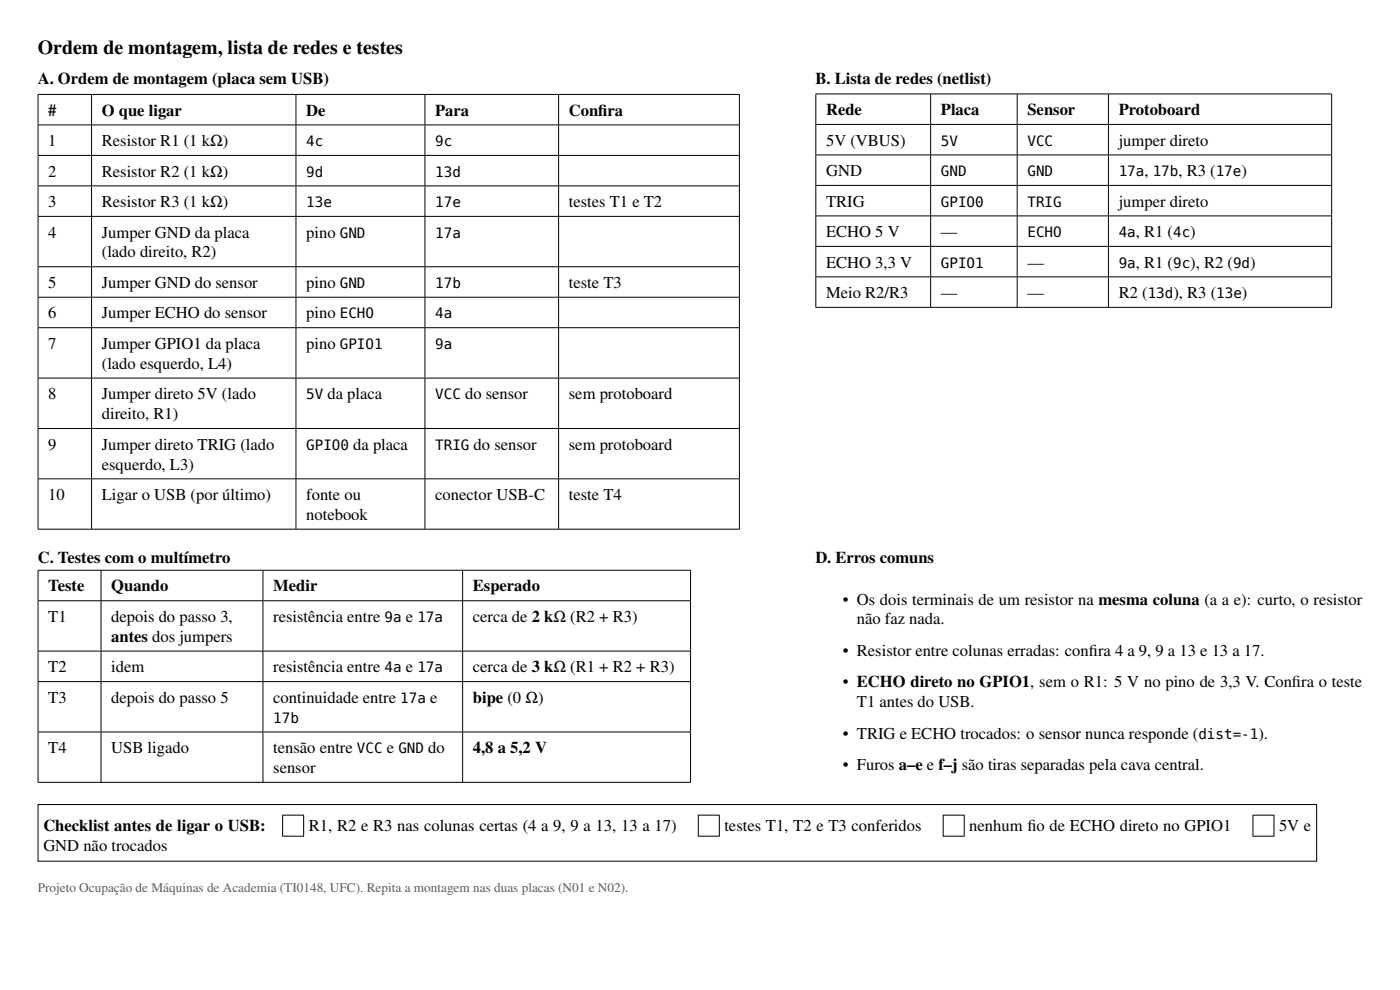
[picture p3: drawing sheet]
<svg xmlns="http://www.w3.org/2000/svg" width="297mm" height="210mm" viewBox="0 0 297 210" stroke-linecap="round" stroke-linejoin="round" font-family="sans-serif">
<defs><g id="words">
<text font-size="4.2" x="8" y="11.5">Ordem de montagem, lista de redes e testes</text>
<g font-size="3.5">
<text x="8" y="17.8">A. Ordem de montagem (placa sem USB)</text>
<text x="173" y="17.8">B. Lista de redes (netlist)</text>
<text x="10.2" y="24.5">#</text>
<text x="21.6" y="24.5">O que ligar</text>
<text x="65" y="24.5">De</text>
<text x="92.3" y="24.5">Para</text>
<text x="120.7" y="24.5">Conf</text>
<text x="126.9" y="24.5">ira</text>
<text x="175.2" y="24.4">Rede</text>
<text x="199.6" y="24.4">Placa</text>
<text x="218" y="24.4">Sensor</text>
<text x="237.3" y="24.4">Protoboard</text>
<text x="10.2" y="31">1</text>
<text x="21.6" y="31">Resistor R1 (1 kΩ)</text>
<text x="175.2" y="30.9">5V (VBUS)</text>
<text x="237.3" y="30.9">jumper direto</text>
<text x="10.2" y="37.5">2</text>
<text x="21.6" y="37.5">Resistor R2 (1 kΩ)</text>
<text x="175.2" y="37.4">GND</text>
<text x="242.8" y="37.4">,</text>
<text x="250" y="37.4">, R3 (</text>
<text x="263.4" y="37.4">)</text>
<text x="10.2" y="43.9">3</text>
<text x="21.6" y="43.9">Resistor R3 (1 kΩ)</text>
<text x="120.7" y="43.9">testes T1 e T2</text>
<text x="175.2" y="43.8">TRIG</text>
<text x="237.3" y="43.8">jumper direto</text>
<text x="10.2" y="50.4">4</text>
<text x="21.6" y="50.4">Jumper GND da placa</text>
<text x="65" y="50.4">pino</text>
<text x="175.2" y="50.3">ECHO 5 V</text>
<text x="199.6" y="50.3">—</text>
<text x="241" y="50.3">, R1 (</text>
<text x="252.5" y="50.3">)</text>
<text x="21.6" y="54.6">(lado direito, R2)</text>
<text x="175.2" y="56.8">ECHO 3,3 V</text>
<text x="218" y="56.8">—</text>
<text x="241" y="56.8">, R1 (</text>
<text x="252.5" y="56.8">), R2 (</text>
<text x="265.2" y="56.8">)</text>
<text x="10.2" y="61.1">5</text>
<text x="21.6" y="61.1">Jumper GND do sensor</text>
<text x="65" y="61.1">pino</text>
<text x="120.7" y="61.1">teste T3</text>
<text x="175.2" y="63.2">Meio R2/R3</text>
<text x="199.6" y="63.2">—</text>
<text x="218" y="63.2">—</text>
<text x="237.3" y="63.2">R2 (</text>
<text x="248.9" y="63.2">), R3 (</text>
<text x="263.5" y="63.2">)</text>
<text x="10.2" y="67.5">6</text>
<text x="21.6" y="67.5">Jumper ECHO do sensor</text>
<text x="65" y="67.5">pino</text>
<text x="10.2" y="74">7</text>
<text x="21.6" y="74">Jumper GPIO1 da placa</text>
<text x="65" y="74">pino</text>
<text x="21.6" y="78.2">(lado esquerdo, L4)</text>
<text x="10.2" y="84.7">8</text>
<text x="21.6" y="84.7">Jumper direto 5V (lado</text>
<text x="21.6" y="88.9">direito, R1)</text>
<text x="69.5" y="84.7">da placa</text>
<text x="98.7" y="84.7">do sensor</text>
<text x="120.7" y="84.7">sem protoboard</text>
<text x="10.2" y="95.4">9</text>
<text x="21.6" y="95.4">Jumper direto TRIG (lado</text>
<text x="74.9" y="95.4">da placa</text>
<text x="100.5" y="95.4">do sensor</text>
<text x="120.7" y="95.4">sem protoboard</text>
<text x="21.6" y="99.6">esquerdo, L3)</text>
<text x="10.2" y="106.1">10</text>
<text x="21.6" y="106.1">Ligar o USB (por último)</text>
<text x="65" y="106.1">fonte ou</text>
<text x="92.3" y="106.1">conector USB-C</text>
<text x="120.7" y="106.1">teste T4</text>
<text x="65" y="110.3">notebook</text>
<text x="8" y="119.4">C. Testes com o multímetro</text>
<text x="173" y="119.4">D. Erros comuns</text>
<text x="10.2" y="125.5">Teste</text>
<text x="23.6" y="125.5">Quando</text>
<text x="58" y="125.5">Medir</text>
<text x="100.3" y="125.5">Esperado</text>
<text x="10.2" y="131.9">T1</text>
<text x="23.6" y="131.9">depois do passo 3,</text>
<text x="58" y="131.9">resistência entre</text>
<text x="86.1" y="131.9">e</text>
<text x="100.3" y="131.9">cerca de 2 kΩ (R2 + R3)</text>
<text x="178.8" y="128.2">• Os dois terminais de um resistor na mesma coluna (a a e): curto, o resistor</text>
<text x="23.6" y="136.1">antes dos jumpers</text>
<text x="181.8" y="132.5">não faz nada.</text>
<text x="10.2" y="142.6">T2</text>
<text x="23.6" y="142.6">idem</text>
<text x="58" y="142.6">resistência entre</text>
<text x="86.1" y="142.6">e</text>
<text x="100.3" y="142.6">cerca de 3 kΩ (R1 + R2 + R3)</text>
<text x="178.8" y="139.1">• Resistor entre colunas erradas: conf</text>
<text x="231" y="139.1">ira 4 a 9, 9 a 13 e 13 a 17.</text>
<text x="10.2" y="149.1">T3</text>
<text x="23.6" y="149.1">depois do passo 5</text>
<text x="58" y="149.1">continuidade entre</text>
<text x="91.2" y="149.1">e</text>
<text x="100.3" y="149.1">bipe (0 Ω)</text>
<text x="178.8" y="145.8">• ECHO direto no GPIO1, sem o R1: 5 V no pino de 3,3 V. Conf</text>
<text x="274.1" y="145.8">ira o teste</text>
<text x="181.8" y="150">T1 antes do USB.</text>
<text x="10.2" y="159.8">T4</text>
<text x="23.6" y="159.8">USB ligado</text>
<text x="58" y="159.8">tensão entre</text>
<text x="82.1" y="159.8">e</text>
<text x="90.8" y="159.8">do</text>
<text x="100.3" y="159.8">4,8 a 5,2 V</text>
<text x="178.8" y="156.7">• TRIG e ECHO trocados: o sensor nunca responde (</text>
<text x="267" y="156.7">).</text>
<text x="58" y="164">sensor</text>
<text x="178.8" y="163.4">• Furos a–e e f–j são tiras separadas pela cava central.</text>
<text x="9.2" y="176.3">Checklist antes de ligar o USB:</text>
<text x="65.5" y="176.3">R1, R2 e R3 nas colunas certas (4 a 9, 9 a 13, 13 a 17)</text>
<text x="153.7" y="176.3">testes T1, T2 e T3 conferidos</text>
<text x="205.6" y="176.3">nenhum f</text>
<text x="217.9" y="176.3">io de ECHO direto no GPIO1</text>
<text x="271.3" y="176.3">5V e</text>
<text x="9.2" y="180.5">GND não trocados</text>
</g>
<g font-size="3">
<text x="65" y="31">4c</text>
<text x="92.3" y="31">9c</text>
<text x="199.6" y="30.9">5V</text>
<text x="218" y="30.9">VCC</text>
<text x="65" y="37.5">9d</text>
<text x="92.3" y="37.5">13d</text>
<text x="199.6" y="37.4">GND</text>
<text x="218" y="37.4">GND</text>
<text x="237.3" y="37.4">17a 17b</text>
<text x="257.9" y="37.4">17e</text>
<text x="65" y="43.9">13e</text>
<text x="92.3" y="43.9">17e</text>
<text x="199.6" y="43.8">GPIO0</text>
<text x="218" y="43.8">TRIG</text>
<text x="72.1" y="50.4">GND</text>
<text x="92.3" y="50.4">17a</text>
<text x="218" y="50.3">ECHO</text>
<text x="237.3" y="50.3">4a</text>
<text x="248.9" y="50.3">4c</text>
<text x="199.6" y="56.8">GPIO1</text>
<text x="237.3" y="56.8">9a</text>
<text x="248.9" y="56.8">9c</text>
<text x="261.6" y="56.8">9d</text>
<text x="72.1" y="61.1">GND</text>
<text x="92.3" y="61.1">17b</text>
<text x="243.5" y="63.2">13d</text>
<text x="258" y="63.2">13e</text>
<text x="72.1" y="67.5">ECHO</text>
<text x="92.3" y="67.5">4a</text>
<text x="72.1" y="74">GPIO1</text>
<text x="92.3" y="74">9a</text>
<text x="65" y="84.7">5V</text>
<text x="92.3" y="84.7">VCC</text>
<text x="65" y="95.4">GPIO0</text>
<text x="92.3" y="95.4">TRIG</text>
<text x="81.6" y="131.9">9a</text>
<text x="88.5" y="131.9">17a</text>
<text x="81.6" y="142.6">4a</text>
<text x="88.5" y="142.6">17a</text>
<text x="84.9" y="149.1">17a</text>
<text x="58" y="153.3">17b</text>
<text x="75.7" y="159.8">VCC</text>
<text x="84.5" y="159.8">GND</text>
<text x="254.2" y="156.7">dist=-1</text>
</g>
<text font-size="2.8" fill="#52606d" x="8" y="189.2">Projeto Ocupação de Máquinas de Academia (TI0148, UFC). Repita a montagem nas duas placas (N01 e N02).</text>
</g></defs>
<g fill="none" stroke="#000" stroke-width=".21">
<path d="M173 19.9h109.6M8 20h148.9M8 26.5h148.9M8 33h148.9M8 39.4h148.9M8.1 20.1v6.3M8.1 26.6v6.3M8.1 33v6.4M8.1 39.5v6.3M19.4 20.1v6.3M19.4 26.6v6.3M19.4 33v6.4"/>
<path d="M19.4 39.5v6.3M62.8 20.1v6.3M62.8 26.6v6.3M62.8 33v6.4M62.8 39.5v6.3M90.1 20.1v6.3M90.1 26.6v6.3M90.1 33v6.4M90.1 39.5v6.3M118.5 20.1v6.3M118.5 26.6v6.3M118.5 33v6.4"/>
<path d="M118.5 39.5v6.3M156.9 20.1v6.3M156.9 26.6v6.3M156.9 33v6.4M156.9 39.5v6.3M173 26.4h109.6M173 32.9h109.6M173 39.3h109.6M173.1 20v6.3M173.1 26.5v6.3M173.1 32.9v6.4M173.1 39.4v6.3"/>
<path d="M197.4 20v6.3M197.4 26.5v6.3M197.4 32.9v6.4M197.4 39.4v6.3M215.8 20v6.3M215.8 26.5v6.3M215.8 32.9v6.4M215.8 39.4v6.3M235.1 20v6.3M235.1 26.5v6.3M235.1 32.9v6.4M235.1 39.4v6.3"/>
<path d="M282.5 20v6.3M282.5 26.5v6.3M282.5 32.9v6.4M282.5 39.4v6.3M8 45.9h148.9M8 56.6h148.9M8.1 46v10.5M8.1 56.7v6.3M19.4 46v10.5M19.4 56.7v6.3M62.8 46v10.5M62.8 56.7v6.3"/>
<path d="M90.1 46v10.5M90.1 56.7v6.3M118.5 46v10.5M118.5 56.7v6.3M156.9 46v10.5M156.9 56.7v6.3M173 45.8h109.6M173 52.3h109.6M173 58.7h109.6M173.1 45.9v6.3M173.1 52.3v6.4M173.1 58.8v6.3"/>
<path d="M197.4 45.9v6.3M197.4 52.3v6.4M197.4 58.8v6.3M215.8 45.9v6.3M215.8 52.3v6.4M215.8 58.8v6.3M235.1 45.9v6.3M235.1 52.3v6.4M235.1 58.8v6.3M282.5 45.9v6.3M282.5 52.3v6.4M282.5 58.8v6.3"/>
<path d="M8 63.1h148.9M8 69.5h148.9M8.1 63.1v6.3M8.1 69.6v10.5M19.4 63.1v6.3M19.4 69.6v10.5M62.8 63.1v6.3M62.8 69.6v10.5M90.1 63.1v6.3M90.1 69.6v10.5M118.5 63.1v6.3M118.5 69.6v10.5"/>
<path d="M156.9 63.1v6.3M156.9 69.6v10.5M173 65.2h109.6M8 80.2h148.9M8 90.9h148.9M8.1 80.3v10.5M8.1 91v10.5M19.4 80.3v10.5M19.4 91v10.5M62.8 80.3v10.5M62.8 91v10.5M90.1 80.3v10.5"/>
<path d="M90.1 91v10.5M118.5 80.3v10.5M118.5 91v10.5M156.9 80.3v10.5M156.9 91v10.5M8 101.6h148.9M8 112.3h148.9M8.1 101.6v10.6M19.4 101.6v10.6M62.8 101.6v10.6M90.1 101.6v10.6M118.5 101.6v10.6"/>
<path d="M156.9 101.6v10.6M8 121h138.6M8 127.4h138.6M8 138.1h138.6M8.1 121v6.4M8.1 127.5v10.5M8.1 138.2v6.3M21.4 121v6.4M21.4 127.5v10.5M21.4 138.2v6.3M55.8 121v6.4M55.8 127.5v10.5"/>
<path d="M55.8 138.2v6.3M98.1 121v6.4M98.1 127.5v10.5M98.1 138.2v6.3M146.5 121v6.4M146.5 127.5v10.5M146.5 138.2v6.3M8 144.6h138.6M8 155.3h138.6M8.1 144.7v10.5M8.1 155.3v10.6M21.4 144.7v10.5"/>
<path d="M21.4 155.3v10.6M55.8 144.7v10.5M55.8 155.3v10.6M98.1 144.7v10.5M98.1 155.3v10.6M146.5 144.7v10.5M146.5 155.3v10.6M8 166h138.6M8 170.7h271.4M8.1 170.7v12M59.9 172.9h4.6M59.9 177.4h4.6"/>
<path d="M60 172.9v4.5M64.4 172.9v4.5M148.1 172.9h4.6M148.1 177.4h4.6M148.1 172.9v4.5M152.6 172.9v4.5M200 172.9h4.6M200 177.4h4.6M200.1 172.9v4.5M204.6 172.9v4.5M265.7 172.9h4.6M265.7 177.4h4.6"/>
<path d="M265.8 172.9v4.5M270.3 172.9v4.5M279.3 170.7v12M8 182.7h271.4"/>
</g>
<use href="#words"/>
</svg>
